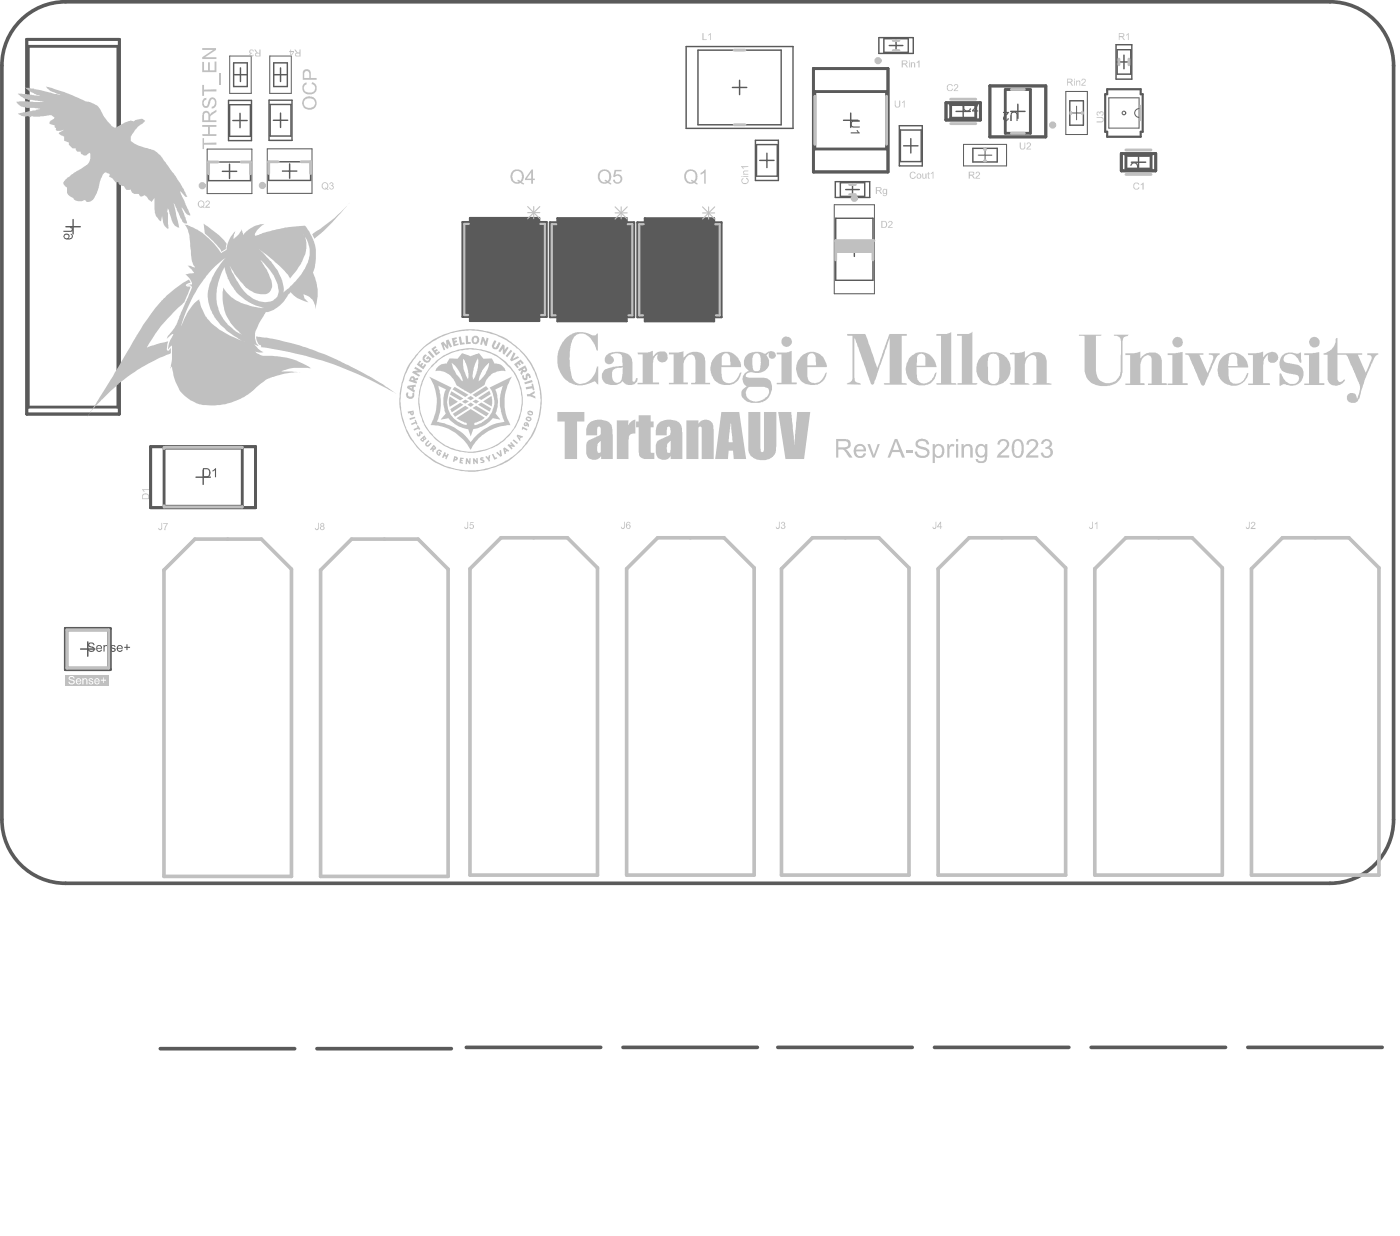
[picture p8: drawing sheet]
<svg xmlns="http://www.w3.org/2000/svg" width="325mm" height="287mm" viewBox="0 0 325 287" stroke-linecap="round" stroke-linejoin="round" font-family="sans-serif">
<path d="M15.3 52.6h3.3M17 50.9v3.4" fill="none" stroke="#5a5a5a" stroke-width=".33"/>
<path d="M6.2 9.1h21.5v87h-21.5zM6.6 10.8h20.8v83.7h-20.8z" fill="none" stroke="#5a5a5a" stroke-width=".67"/>
<g fill="#5a5a5a">
<path d="M14.7 53.5h1.5a.35 .35 0 0 0 .5-.3 .35 .35 0 0 0-.5-.3l.1-.3a.6 .6 0 0 1 .6 .7 .6 .6 0 0 1-.7 .5h-1.5z"/>
<path d="M15.1 54.6a.46 .46 0 0 1 .7 .1 .46 .46 0 0 1-.4 .6l-.4-.2zM15 54.3a.81 .81 0 0 0-.1 1 .81 .81 0 0 0 1 .3h.1a.71 .71 0 0 0 .8-.5 .71 .71 0 0 0-.4-.9v.3a.44 .44 0 0 1 .3 .5 .44 .44 0 0 1-.5 .3h-.3a.69 .69 0 0 0 0-1 .69 .69 0 0 0-.9 0z"/>
</g>
<path d="M195.8 27.9h3.3M197.4 26.2v3.4M221.9 25.8h3.3M223.5 24.2v3.3M234.6 25.8h3.3M236.2 24.2v3.3M262.6 37.6h3.3M264.2 36v3.3M45.5 110.7h3.3M47.2 109.1v3.3M18.7 150.6h3.3M20.4 148.9v3.4" fill="none" stroke="#5a5a5a" stroke-width=".33"/>
<circle cx="260.8" cy="26.2" r=".42" fill="none" stroke="#5a5a5a" stroke-width=".23"/>
<g fill="#5a5a5a">
<path d="M107.3 51.5h1.8v-.9h16v.9h1.8v22h-1.8v1h-16v-1h-1.8z"/>
<path d="M127.6 51.6h1.8v-1h16v1h1.8v22h-1.8v.9h-16v-.9h-1.8z"/>
<path d="M147.9 51.6h1.8v-.9h16v.9h1.8v22h-1.8v.9h-16v-.9h-1.8z"/>
</g>
<path d="M188.8 15.9h17.3v24h-17.3zM229.7 19.9h13v11.9h-13zM189.1 21.2h16.7v13.4h-16.7zM219.5 23.9h8v3.9h-8zM220.6 24.3h5.8v3.1h-5.8zM233.3 20.8h5.8v10.1h-5.8zM260.2 35.6h8v4h-8zM261.3 36.1h5.8v3.1h-5.8zM35 103.7h24.3v14.1h-24.3zM38.1 104h18.1v13.5h-18.1zM15.2 145.8h10.4v9.6h-10.4zM15.5 146.2h9.7v8.8h-9.7z" fill="none" stroke="#5a5a5a" stroke-width=".67"/>
<path d="M4.8 4.7a14.7 14.7 0 0 1 10.4-4.3h293.4a14.8 14.8 0 0 1 14.8 14.8v175a14.8 14.8 0 0 1-14.8 14.8h-293.4a14.8 14.8 0 0 1-14.8-14.8v-175a14.8 14.8 0 0 1 4.4-10.5zM37.2 243.3h31.2M73.6 243.3h31.1M108.2 243h31.2M144.6 243h31.2M180.5 243h31.2M216.9 243h31.2M253.2 243h31.2M289.6 243h31.2" fill="none" stroke="#5a5a5a" stroke-width=".85"/>
<path d="M257 20.7h7.7v1.2h.5v8.7h-.5v1.1h-7.7v-1.1h-.5v-8.7h.5zM107.3 51.5h1.8v-.9h16v.9h1.8v22h-1.8v1h-16v-1h-1.8zM127.6 51.6h1.8v-1h16v1h1.8v22h-1.8v.9h-16v-.9h-1.8zM147.9 51.6h1.8v-.9h16v.9h1.8v22h-1.8v.9h-16v-.9h-1.8z" fill="none" stroke="#5a5a5a" stroke-width=".51"/>
<g fill="none" stroke="#5a5a5a" stroke-width=".23">
<path d="M53.3 13h5v8.7h-5zM62.6 13h5v8.7h-5zM48.1 34.6h10.4v10.3h-10.4zM62 34.5h10.4v10.4h-10.4zM223.6 33.5h10v5h-10zM227 36h3.2M228.6 34.4v3.2M247.4 21.2h4.9v10h-4.9zM248.3 26.2h3.1M249.8 24.6v3.2M257.3 22.7h7.1v7h-7.1zM264.4 25.2a1.02 1.02 0 0 0-1.1 1 1.02 1.02 0 0 0 1.1 1"/>
<path d="M108.2 52.4h17.8v20.3h-17.8zM128.5 52.4h17.8v20.3h-17.8zM148.8 52.4h17.8v20.4h-17.8zM193.6 47.5h9.3v20.7h-9.3zM126 61.5a1.02 1.02 0 0 0-1 1 1.02 1.02 0 0 0 1 1M146.3 61.6a1.02 1.02 0 0 0-1 1 1.02 1.02 0 0 0 1 1M166.6 61.6a1.02 1.02 0 0 0-1 1 1.02 1.02 0 0 0 1 1"/>
</g>
<g fill="none" stroke="#5a5a5a" stroke-width=".33">
<path d="M54.2 17.3h3.2M54.2 14.6h3.2v5.5h-3.2zM55.8 15.8v3.1M63.5 17.3h3.2M63.5 14.6h3.2v5.5h-3.2zM65.1 15.8v3.1M159.2 10.8h24.8v19h-24.8zM162 11.6h19.3v17.4h-19.3zM171.6 18.6v3.4M204 8.7h8v3.7h-8zM205.1 9h5.7v3.1h-5.7zM206.4 10.6h3.1"/>
<path d="M208 9v3.1M259 10.4h3.7v8h-3.7zM259.3 14.4h3.1M259.3 11.5h3.1v5.7h-3.1zM260.8 12.8v3.2M48.4 37.6h9.7v4.3h-9.7zM51.6 39.8h3.3M53 23.3h5.4v9.3h-5.4zM53.3 38.1v3.3M53.3 24.3h4.8v7.3h-4.8zM54 28h3.4M55.7 26.3v3.3"/>
<path d="M62.4 37.5h9.7v4.4h-9.7zM62.4 23.2h5.4v9.4h-5.4zM62.7 24.2h4.8v7.4h-4.8zM63.4 27.9h3.4M65.1 26.2v3.4M65.6 39.7h3.3M67.2 38v3.4M170 20.3h3.3M175.3 32.6h5.3v9.3h-5.3zM175.6 33.6h4.8v7.3h-4.8zM176.3 37.2h3.3M178 35.6v3.3"/>
<path d="M208.7 29.2h5.3v9.3h-5.3zM209 30.2h4.8v7.3h-4.8zM209.7 33.8h3.3M211.4 32.2v3.3M225.8 34.4h5.6v3.2h-5.6zM248.3 23.4h3.1v5.6h-3.1zM193.9 42.2h7.9v3.6h-7.9zM193.9 50.6h8.7v14.4h-8.7zM195 42.4h5.7v3.2h-5.7zM196.3 44h3.1M196.6 57.8h3.3M197.9 42.4v3.2"/>
<path d="M198.3 56.2v3.3"/>
</g>
<path d="M122.5 54.7l2.8 2.8M122.5 56.1h2.8M123.9 54.7v2.8M125.3 54.7l-2.8 2.8M142.8 54.8l2.8 2.8M142.8 56.2h2.8M144.2 54.8v2.8M145.6 54.8l-2.8 2.8M163 56.2h2.9M163 54.8l2.9 2.8M164.5 54.8v2.8M165.9 54.8l-2.9 2.8" fill="none" stroke="#5a5a5a" stroke-width=".25"/>
<g fill="#5a5a5a">
<path d="M20.6 149.2a.92 .92 0 0 1 1.4 .5l-.4 .1a.47 .47 0 0 0-.4-.5 .47 .47 0 0 0-.5 .5l.3 .1a.88 .88 0 0 1 1 .9 .89 .89 0 0 1-1 .5 .89 .89 0 0 1-.7-.8h.3a.56 .56 0 0 0 .5 .5 .56 .56 0 0 0 .6-.4l-.3-.3a1.02 1.02 0 0 1-1-.7z"/>
<path d="M24 149.7h.3v.2a.55 .55 0 0 1 .6-.2 .55 .55 0 0 1 .4 .6v.9h-.3v-.9a.34 .34 0 0 0-.3-.5 .34 .34 0 0 0-.3 .4l-.1 1h-.3z"/>
<path d="M25.8 149.8a.63 .63 0 0 1 1 .3l-.5-.3-.3 .1a.21 .21 0 0 0-.1 .3 .21 .21 0 0 0 .3 .1 .55 .55 0 0 1 .5 .2 .55 .55 0 0 1 0 .6 .62 .62 0 0 1-.6 .2 .62 .62 0 0 1-.5-.5h.3a.3 .3 0 0 0 .1 .3 .3 .3 0 0 0 .4-.1 .23 .23 0 0 0 .1-.3 .23 .23 0 0 0-.3-.1 .52 .52 0 0 1-.5-.3 .52 .52 0 0 1 .1-.5z"/>
<path d="M29.3 149.5h.3v.6h.6v.2h-.6v.6h-.3v-.6h-.5v-.2h.5z"/>
<path d="M262.6 37.8l.6-.1a1.06 1.06 0 0 1 .9 1.6v.1a.9 .9 0 0 1-1 .5 .9 .9 0 0 1-.7-.7h.2a.7 .7 0 0 0 1 .3 .7 .7 0 0 0 .3-.9 .64 .64 0 0 0-.6-.7 .64 .64 0 0 0-.7 .6l-.3-.1z"/>
<path d="M261.1 37.7h.2v1.7l.6-.3v.2l-.6 .5h-.2z"/>
<path d="M234.8 26h.1a.85 .85 0 0 1 .9 0 .85 .85 0 0 1 .4 .8v1.3h-.3v-1.3a.56 .56 0 0 0-.6-.7 .56 .56 0 0 0-.5 .7v1.3h-.3v-1.4z"/>
<path d="M232.8 26h1.4l-.5 .6a.91 .91 0 0 0-.6 1.1l.3 .1a.26 .26 0 0 0 .3 .1 .26 .26 0 0 0 .1-.3l.1-.2 .2 .1a.66 .66 0 0 1-1 .5 .66 .66 0 0 1 .1-1.2l.6-.6h-1z"/>
<path d="M197.8 28l1.7-.1v.3h-1.1a.56 .56 0 0 0-.7 .6 .56 .56 0 0 0 .7 .5h1.1v.3h-1.1a.87 .87 0 0 1-1-.5 .87 .87 0 0 1 .4-1.1z"/>
<path d="M197.4 30.7h1.7l-.3-.4 .2-.1 .5 .8h-2.1z"/>
<path d="M49.3 109.1l.8-.5v2.1h-.2v-1.6l-.4 .3h-.2z"/>
<path d="M224 23.8h.1a.97 .97 0 0 1 1.2 .5l-.2 .1a.72 .72 0 0 0-1-.4 .72 .72 0 0 0-.3 1 .64 .64 0 0 0 .6 .6 .64 .64 0 0 0 .7-.5l.3 .1a1.01 1.01 0 0 1-1.4 .5 1.01 1.01 0 0 1-.4-1.4z"/>
<path d="M225.8 23.8h.1a.68 .68 0 0 1 1.1 .3 .68 .68 0 0 1-.5 .9l-.6 .6h1.1v.3h-1.4l.3-.7a1.01 1.01 0 0 0 .7-1.2l-.4-.1-.3 .2v.3h-.2z"/>
<path d="M22.7 149.9l-.1 .4h.8l-.1-.4zM22.6 149.8a.75 .75 0 0 1 .8 0 .75 .75 0 0 1 .3 .7h-1.1a.44 .44 0 0 0 .3 .5 .44 .44 0 0 0 .5-.2h.3a.75 .75 0 0 1-1.1 .4 .75 .75 0 0 1-.2-1.2z"/>
<path d="M27.6 149.9l-.2 .4h.8l-.1-.4zM27.4 149.8a.73 .73 0 0 1 .8 0 .73 .73 0 0 1 .3 .7h-1.2a.49 .49 0 0 0 .3 .5 .49 .49 0 0 0 .6-.1l.3-.1a.75 .75 0 0 1-1.1 .4 .75 .75 0 0 1-.2-1.2z"/>
<path d="M47.3 108.9v1.6h.6a.84 .84 0 0 0 .7-.6 .84 .84 0 0 0-.3-.9zM47.1 108.6h.8a1.05 1.05 0 0 1 .9 1.6l-.5 .5h-1.2z"/>
</g>
<g fill="none" stroke="#c0c0c0" stroke-width=".67">
<path d="M259.7 13.7v1.3M262 13.7v1.3M50.6 37.6h-2.2v2.7M55.9 37.6h2.2v2.7M64.6 37.5h-2.2v2.8M69.9 37.5h2.2v2.8M234.7 20.8h3M234.7 30.9h3M248.5 26.1v.3M251.2 26.1v.3M261.3 34.8h5.8M197.2 45.2h1.3"/>
<path d="M197.2 42.8h1.3M202.6 55.8h-8.7v4.5M261.3 40.5h5.8M15.5 146.2h9.7v8.8h-9.7z"/>
</g>
<path d="M45.2 125.1h15.5l6.9 7v71.3h-29.6v-71.1zM81.6 125.1h15.4l7 7v71.3h-29.6v-71.1zM116.3 124.8h15.4l7 7v71.3h-29.6v-71.1zM152.6 124.8h15.4l7 7v71.3h-29.6v-71.1zM188.5 124.8h15.5l7 7v71.3h-29.6v-71.1zM224.9 124.8h15.4l7 7v71.3h-29.6v-71.1zM261.3 124.8h15.4l7 7v71.3h-29.6v-71.1zM297.6 124.8h15.5l6.9 7v71.3h-29.6v-71.1z" fill="none" stroke="#c0c0c0" stroke-width=".85"/>
<path d="M264.8 24.6v3.3M108.8 52h-1v21.1h.8M125.4 52h1v21.1h-.8M129.1 52h-1v21.2h.8M145.7 52h1v21.2h-.8M149.4 52h-1.1v21.2h.9M166 52h1v21.2h-.8" fill="none" stroke="#c0c0c0" stroke-width=".51"/>
<circle cx="202.6" cy="55.8" r=".33" fill="#c0c0c0"/>
<g fill="none" stroke="#c0c0c0" stroke-width=".67">
<path d="M170.4 11.6h2.5M207.3 9.4h1.3M207.3 11.7h1.3M170.4 29h2.5M189.1 22.3v11.2M205.8 22.3v11.2M220.6 23h5.8M220.6 28.7h5.9M228.4 34.7h.4M228.4 37.3h.4M202.6 55.8v4.5M38.1 117.4v.2h18.1"/>
<path d="M56.2 103.9l-18.1-.1v.3"/>
</g>
<path d="M193.9 55.9h8.7v2.6h-8.7z" fill-rule="evenodd" fill="#c0c0c0"/>
<path d="M122.5 47.9l2.8 2.9M122.5 49.3h2.8M123.9 47.9v2.9M125.3 47.9l-2.8 2.9M142.8 48l2.8 2.8M142.8 49.4h2.8M144.2 48v2.8M145.6 48l-2.8 2.8M163 49.4h2.9M163 48l2.9 2.8M164.5 48v2.8M165.9 48l-2.9 2.8" fill="none" stroke="#c0c0c0" stroke-width=".25"/>
<g fill="#c0c0c0">
<path d="M201.3 103h.6l.9 2.6 .9-2.6h.5l-1.2 3.2h-.5z"/>
<path d="M210.2 104.4h1.6v.5h-1.6z"/>
<path d="M212.8 102.2a1.8 1.8 0 0 1 2.7 .4l.1 .5h-.5a1.12 1.12 0 0 0-1-.8 1.12 1.12 0 0 0-1.1 .7l.2 .4 1.1 .3a1.32 1.32 0 0 1 1.3 1.8 1.94 1.94 0 0 1-3 .1l-.3-.8 .5-.1a1.25 1.25 0 0 0 1.1 1.1 1.25 1.25 0 0 0 1.3-.7 .88 .88 0 0 0-1-.8l-.5-.2a1.16 1.16 0 0 1-1.1-.6 1.16 1.16 0 0 1 .1-1.2z"/>
<path d="M219.8 103h.5v.6l.4-.6h.6l.2 .2-.1 .4a.71 .71 0 0 0-.8 .1 .71 .71 0 0 0-.3 .8v1.7h-.5z"/>
<path d="M223.1 103h.5v.6a1.17 1.17 0 0 1 2.1 .1l.1 2.5h-.6v-1.9a.75 .75 0 0 0-.9-.8 .75 .75 0 0 0-.6 1v1.7h-.6z"/>
<path d="M231.9 102.1l.4-.2a1.37 1.37 0 0 1 1.8 .7 1.37 1.37 0 0 1-.6 1.8l-1.4 1.3h2.1v.5h-2.9l.5-1 .9-.8a1.45 1.45 0 0 0 .8-1.9 .92 .92 0 0 0-.9-.1 .92 .92 0 0 0-.6 .8l-.5-.1 .1-.6z"/>
<path d="M238.8 102l.6-.1a1.29 1.29 0 0 1 1.5 .8 1.29 1.29 0 0 1-.5 1.5l-1.5 1.5h2.1v.5h-2.9l.2-.6 1-1.1a1.53 1.53 0 0 0 .9-2 .83 .83 0 0 0-1-.2 .83 .83 0 0 0-.4 .9l-.6-.1 .2-.6z"/>
<path d="M242.2 102a1.25 1.25 0 0 1 1.4 0 1.25 1.25 0 0 1 .5 1.3l-.5 .6a1.27 1.27 0 0 1 .7 1.6 1.27 1.27 0 0 1-1.6 .8h-.2a1.18 1.18 0 0 1-.9-1.2l.5-.1a.87 .87 0 0 0 1 .8 .87 .87 0 0 0 .7-1.1 .87 .87 0 0 0-1.2-.6l.1-.4a.74 .74 0 0 0 .9-.6 .74 .74 0 0 0-.9-.8l-.5 .3-.1 .4h-.5l.1-.5z"/>
<path d="M129.4 95.6h6.2v2.2h-1.7v8.7h-2.8v-8.7h-1.7z"/>
<path d="M143.1 97.5h2.8l-.1 1.2 .4-.6 .7-.6 .6-.1v3.2a1.26 1.26 0 0 0-1.6 1.4v4.5h-2.8z"/>
<path d="M148.2 96.4h2.8v1.4h.7v1.4h-.7v5.1a.47 .47 0 0 0 0 .5 .47 .47 0 0 0 .4 .3h.5v1.4h-1.5a1.7 1.7 0 0 1-2.2-1.6v-5.7h-.6v-1.4h.6z"/>
<path d="M159.3 97.5h2.8v.9a1.84 1.84 0 0 1 2.2-.9 1.84 1.84 0 0 1 1.3 2v7h-2.8v-6.2a1.34 1.34 0 0 0-.2-1.3h-.1a.7 .7 0 0 0-.4 1v6.5h-2.8z"/>
<path d="M173.7 95.6h2.8v8.6a.41 .41 0 0 0 .1 .7 .41 .41 0 0 0 .6-.2l.1-9.1h2.9v7.6a3.3 3.3 0 0 1-1 2.9 4 4 0 0 1-5.1-.5 6 6 0 0 1-.4-3.6z"/>
<path d="M180.6 95.6h3l.7 7.6 .7-7.6h3l-1.4 10.9h-4.3z"/>
<path d="M4.1 21.7l5.3 .5-1.2-.4a5.3 5.3 0 0 1-2.4-1.5l2.1 .2v.2l1.7 .3 4.4 1.1-1.3-.6a3.6 3.6 0 0 1-2-1.4l1 .2 3.4 1.1 4.7 2.1 1.2 .3a4.3 4.3 0 0 1 2.9 2.9l1.4 1.7a2 2 0 0 0 1.7 1.2l1.6-.9a2.81 2.81 0 0 1 2.4-.5l.5-.4 1.6-.2 .6 .5-.7 .7a6.6 6.6 0 0 0-2.3 2.3l-.3 .5v1.1a16.5 16.5 0 0 0 5.2 2.1l.8 .5 1.2 1.2 3.2 4.4 1.8 2.9 .9 1.9h-.5l-1.1-1.4v.4l2.3 5.3a1.77 1.77 0 0 1-1.6-1.4l-.4-.6v.5l1.3 3.4h-.6l-.6-.6-2-4.2 1.3 5.8-.2-.1a3 3 0 0 1-1.8-2.6l-.6-1.9-.2 .6 .2 .5v2.6l.1 .8-.1 .4-.4-.4a3.8 3.8 0 0 1-1-2.8l-.3 1.3a3.6 3.6 0 0 1-1.5-3.2v-2.2l-.6 1-.8-.6-.2-.5-.6-.5-1 .3-.4-.6h-.8a1.01 1.01 0 0 1-1-1 .93 .93 0 0 1-1.5-.5 .63 .63 0 0 0-.7-.4l-.5-.2-.2-.6h-.7l-.4-.5a1.29 1.29 0 0 0-1.1-.9l.2-.4-.7-.4a.63 .63 0 0 0-1 .4l-.6 1.7a7.3 7.3 0 0 1-2.1 4.5l-1 .2-.4-.5a2.15 2.15 0 0 1-2.9-.6l-1-.6-.2-.5v-1.1l-.4-.3a.96 .96 0 0 1-.5-.9 .96 .96 0 0 1 .7-.9 15.2 15.2 0 0 1 3.8-2.6 2.93 2.93 0 0 0 1.7-1.8l.1-1.4-.2-.3-.3 .2a.98 .98 0 0 1-1.6 .2l-.2-.6h-.8l-.3-.4v-.4h-.8l-.8-.8v-.5l-1.1-.5v-1l-.7-.1-.5-.5a.55 .55 0 0 1 .6-.6l.4-.3-.7 .3h-.8l-.3-.3 .1-.3-.3-.3v-.4l-1.2-.3v-.6l1.2-.9-.8-.6-2.6 .4-2-.1-.4 .2-.3-.2-.8 .1-.8-.2-.9-.5 4.1-.8 1.2-.4-3.3-.2-1-.2-1-.6-.3-.6h6.3l-2.6-.4h-1a4.5 4.5 0 0 1-2.4-1.5z"/>
<path d="M194.6 102.4v1.4h1.3a.73 .73 0 0 0 .9-.6 .73 .73 0 0 0-.7-.8zM194 101.9h2a1.2 1.2 0 0 1 1.4 1 1.2 1.2 0 0 1-1.2 1.3l.5 .3 1.2 1.7h-.8l-.6-.9a1.39 1.39 0 0 0-1.2-1h-.7v1.9h-.6z"/>
<path d="M199.1 103.6l-.3 .3-.1 .4h1.8a.93 .93 0 0 0-1.4-.7zM198.6 103.3l.2-.1a1.46 1.46 0 0 1 1.6 .1 1.46 1.46 0 0 1 .6 1.4h-2.3a.91 .91 0 0 0 .7 1.1 .91 .91 0 0 0 1.1-.6l.5 .1a1.52 1.52 0 0 1-2 .9 1.52 1.52 0 0 1-.8-2.1z"/>
<path d="M207.9 102.4l-.7 2h1.5zM207.7 101.9h.6l1.7 4.3h-.7l-.5-1.3h-1.7l-.5 1.3h-.6z"/>
<path d="M216.5 103h.5v.5v-.1a1.05 1.05 0 0 1 1.7 0 1.74 1.74 0 0 1-.7 2.9h-.5l-.5-.4v1.5h-.5zM217.5 103.5l-.1 .1a1.66 1.66 0 0 0-.1 2.1 .87 .87 0 0 0 1 0 .87 .87 0 0 0 .4-1 1.08 1.08 0 0 0-.9-1.3z"/>
<path d="M221.9 101.9h.5v.6h-.5zM221.9 103h.5v3.2h-.5z"/>
<path d="M227.2 103.6l-.1 .2a1.22 1.22 0 0 0 .6 2 1.18 1.18 0 0 0 .9-1.2 1.18 1.18 0 0 0-.8-1.1zM227 103.1a1.44 1.44 0 0 1 1.6 .4v-.5h.5v2.9a1.44 1.44 0 0 1-.9 1.5 1.44 1.44 0 0 1-1.7-.5l-.1-.4h.5a.84 .84 0 0 0 1.5 .3l.1-.3v-.7a1.37 1.37 0 0 1-1.6 .1 1.37 1.37 0 0 1-.6-1.5l.3-.8z"/>
<path d="M235.8 102.4v.1a2.26 2.26 0 0 0-.4 1.9 1.34 1.34 0 0 0 .6 1.4 1.05 1.05 0 0 0 1.1-1.2v-.1a1.88 1.88 0 0 0-.8-2.2zM235.5 102h.1a1.42 1.42 0 0 1 1.5 .2 1.42 1.42 0 0 1 .5 1.4v.6a2.37 2.37 0 0 1-.6 1.8l-.4 .3a1.4 1.4 0 0 1-1.7-1.4v-1.9z"/>
<path d="M139.1 102.5a2.34 2.34 0 0 0-.3 2.6h.2a.37 .37 0 0 0 .4-.1 .37 .37 0 0 0 0-.4v-2.3zM137 98l.4-.3a4 4 0 0 1 4.5 .9l.3 2.3v5.6h-2.7v-.7a1.86 1.86 0 0 1-2.2 .8 1.86 1.86 0 0 1-1.3-2v-.8a1.86 1.86 0 0 1 1.7-2.1l.6-.3a1.27 1.27 0 0 0 1.1-1.8 .41 .41 0 0 0-.1-.5 .41 .41 0 0 0-.5 0l-.2 .4v1.5h-2.6v-1.4l.3-.9z"/>
<path d="M155.6 102.3l-.1 .1a2.18 2.18 0 0 0-.5 2.7h.1a.39 .39 0 0 0 .4-.1 .39 .39 0 0 0 .1-.4zM153.1 98l.5-.3a4.1 4.1 0 0 1 4.2 .5l.4 .8 .2 1.3v6.2h-2.7v-.7a1.87 1.87 0 0 1-3.2 .1l-.3-.9v-1.2a1.78 1.78 0 0 1 1.4-2l1.5-.6a1.19 1.19 0 0 0 .5-1.6 .43 .43 0 0 0-.5-.6 .43 .43 0 0 0-.3 .7l-.1 1.3h-2.5l.1-1.4a1.8 1.8 0 0 1 .8-1.6z"/>
<path d="M169.6 98.1l-.5 4.5h.9zM167.4 95.6h4.2l1.6 10.9h-2.9l-.2-1.9h-1l-.2 1.9h-2.9z"/>
<path d="M217.4 77.5h.7a4.6 4.6 0 0 0 2.7-.4v11.7l.2 .1a.7 .7 0 0 1 .9 .4l-4.6-.1v-.3h1.1v-11h-1.1zM181.4 79.3a1.21 1.21 0 0 1 2.4 0 1.21 1.21 0 0 1-2.4 0zM303.8 79.4a1.25 1.25 0 0 1 2.5 0 1.25 1.25 0 0 1-2.5 0zM272.4 78.5a1.26 1.26 0 0 1 2 .4 1.26 1.26 0 0 1-1 1.8 1.26 1.26 0 0 1-1.3-1.6zM131.6 78.2a4.9 4.9 0 0 1 5.7-.5l.6 .1a.46 .46 0 0 0 .6-.4l.2-.1v4.1l-.4-.4a4.8 4.8 0 0 0-3.1-3.6 2.46 2.46 0 0 0-2.6 2.3l-.4 3.5 .1 2a5.3 5.3 0 0 0 1.2 3.5 2.97 2.97 0 0 0 3.8-.9l.9-1.5 .3-.9a.28 .28 0 0 1 0-.3 .28 .28 0 0 1 .3-.1v4.3l-.4-.4a.62 .62 0 0 0-.5-.4 .62 .62 0 0 0-.6 .2 5.3 5.3 0 0 1-7.8-3.5l-.1-1.4a7 7 0 0 1 2.2-5.6zM155.2 81.8h2.3l1.1-.3v1.5l.2-.2a3.4 3.4 0 0 1 2.4-1.2 1.97 1.97 0 0 1 2.4 2l.1 5.2h1.1v.4h-4.4v-.4h.9l.1-.2v-5a1.15 1.15 0 0 0-.8-1.3 1.15 1.15 0 0 0-1.4 .7l-.4 .7-.2 .6v4.4h1v.5h-4.4v-.4h1.1v-6.6h-1.1zM148 81.8h.2a6.5 6.5 0 0 0 3.3-.4v1.3a2.22 2.22 0 0 1 3.2-.8l.1 .2a1.25 1.25 0 0 1-.6 1.9 1.25 1.25 0 0 1-1.7-1l.1-.9a3.5 3.5 0 0 0-1.1 3.6v3h1.5v.5h-5v-.4h1.1v-6.6h-1.1zM234.4 81.9h2.1l1.3-.4v1.7a3 3 0 0 1 4.8-.5l.3 1.1v5.1l1.1 .1v.3h-4.4l.1-.3 .8-.1v-.2v-5.3a1 1 0 0 0-.6-1 1 1 0 0 0-1.1 .3l-.5 .5-.5 1.3v4.3l1 .2 .1 .3h-4.3l-.3-.2 .1-.2h1.1v-6.7h-1.1zM302.7 82h1.9l1.6-.3v7.2h1.1v.4h-4.6v-.3h1.1v-6.6h-1.1zM289.6 82h1.9l1.6-.4v1.4a2.27 2.27 0 0 1 3.1-1 1.26 1.26 0 0 1 0 1.8 1.26 1.26 0 0 1-1.9-.1v-1.4a3.1 3.1 0 0 0-1.2 3v3.6h1.6v.4h-5v-.3h1.1v-6.6h-1.1zM271 82h1.8l1.7-.4v7.3h1.1v.4h-4.6v-.3h1.1v-6.6h-1.1zM261.2 82h.5a5.3 5.3 0 0 0 2.9-.4v1.6a3.2 3.2 0 0 1 4-1.1 2.28 2.28 0 0 1 1 2v4.8h1.1l.1 .4h-4.4v-.3h.9v-5.2a1.03 1.03 0 0 0-.6-1.3 1.03 1.03 0 0 0-1.3 .4l-.4 .5-.4 1v4.5h1l.1 .4h-4.5v-.3h1.1v-6.6h-1.1zM297.7 82.4a3.7 3.7 0 0 1 3.4-.3l.8-.3v1.5a.54 .54 0 0 1-.1 .9l-.1-.1a3.2 3.2 0 0 0-1.6-1.9 1.42 1.42 0 0 0-1.6 .1 1.42 1.42 0 0 0-.5 1.5 2.37 2.37 0 0 0 1.7 .5l.1 .1a2.39 2.39 0 0 1 2.7 2.2 2.81 2.81 0 0 1-4.2 2.6l-.3-.1-.7 .4h-.4l.1-2.9a.44 .44 0 0 1 .5 .5 2.49 2.49 0 0 0 3.1 1.9 1.1 1.1 0 0 0 .8-.8 1.1 1.1 0 0 0-.4-1.1l-1.6-.4a2.35 2.35 0 0 1-2.4-1.8 2.94 2.94 0 0 1 .7-2.5zM173.4 82.3a4 4 0 0 1 4.2-.2 1.46 1.46 0 0 1 2.3-.1 .83 .83 0 0 1-.6 1.2 .83 .83 0 0 1-.9-1.1l.1-.3-.3 .3a.37 .37 0 0 0-.3 .2 .37 .37 0 0 0 .2 .4 2.43 2.43 0 0 1-2 3.8h-.7a2.16 2.16 0 0 0-2.2 .3v.2a.4 .4 0 0 0 0 .5 .4 .4 0 0 0 .5 .1h3.3a2.1 2.1 0 0 1 2.2 2.6 3.6 3.6 0 0 1-4.4 3.3 2.46 2.46 0 0 1-2.7-2.6l.1-.4 1.1-.8a1.93 1.93 0 0 1-.9-2 1.93 1.93 0 0 1 1.4-1.6l-.5-.5a2.25 2.25 0 0 1 .1-3.3zM187.8 82.1l-.1 .1a2.12 2.12 0 0 0-.3 1.9v.7h2l-.1-1.5a1.03 1.03 0 0 0-.3-1.1 1.03 1.03 0 0 0-1.2-.1zM167.8 82.2a2.74 2.74 0 0 0-.3 2.2v.4h2l-.1-1.3a1.05 1.05 0 0 0-.2-1.2 1.05 1.05 0 0 0-1.2-.2zM213.2 82.2l-.4 .6-.1 2.1h2.1v-.3a3.2 3.2 0 0 0-.3-2.2l-.6-.3zM285.5 82.3l-.3 .7-.2 1.9h2.2l-.1-1.2a1.22 1.22 0 0 0-1.2-1.6zM175 82.1l-.2 .6a5.2 5.2 0 0 0 .1 3.1l.1 .2 .4 .1a.71 .71 0 0 0 1-.4l.2-1.7-.1-.6a1.16 1.16 0 0 0-1.1-1.4zM275 82h4.3v.3h-1l1.9 4.2 .8-1.8a3.2 3.2 0 0 0 .5-2.2l-1-.2v-.3h2.6v.3a1.79 1.79 0 0 0-1.2 1.5l-2 4.7a1.06 1.06 0 0 1-.8 1l-.4-.4-2.8-6.6-.8-.2zM142.5 85.7a2.24 2.24 0 0 0-.4 2.1 1.11 1.11 0 0 0 1.3 1 1.11 1.11 0 0 0 .9-1.3l.3-2.2-1.4 .1zM250.4 77.7h5.3l-.3 .2h-1.1v8.2l.2 .6a2.62 2.62 0 0 0 3.6 2 3.3 3.3 0 0 0 2-3.8v-2.4a8.2 8.2 0 0 0-.2-4.2l-.7-.4h-.6l-.1-.2h3.4l-.2 .3-.7 .2a1.2 1.2 0 0 0-.5 1.2v6.6a3.5 3.5 0 0 1-3 3.5 4.9 4.9 0 0 1-5.4-1.9l-.4-1.4v-8.2l-1.3-.1zM229.8 82.2l-.4 .7-.2 .9 .1 3.9a1.27 1.27 0 0 0 1.2 1.4 1.27 1.27 0 0 0 1.3-1.3l.1-4a1.47 1.47 0 0 0-.5-1.4 1.47 1.47 0 0 0-1.6-.2zM180.3 81.8h2.2l1.2-.4v7.3h1.1v.5h-4.5v-.4h1.1v-6.6h-1.1zM196.6 77.5h3.8a1.04 1.04 0 0 1 .8 1l1.8 5.3 .7 1.6 2.6-7.7 .2-.2h3.9v.4h-1.1v10.9l1.1 .2v.3l-5.3-.1 .1-.3h1.3v-10.4l-3.5 9.8a.75 .75 0 0 1-.7 1l-.2-.3-3.7-10.7-.1 9.3a1.18 1.18 0 0 0 1.3 1.3l.2 .2-.1 .2-3.1-.1 .1-.3a1.46 1.46 0 0 0 1.2-1.9v-9.1h-1.2zM222.1 77.5h2.7l.9-.5v11.9h1.1l.1 .2-.3 .2h-4.4l.1-.4h.9v-11h-1.1zM186.4 82.3a3.4 3.4 0 0 1 5.3 2l.2 .6-.1 .3h-4.4v1.2a1.93 1.93 0 0 0 1.6 2.5 2.94 2.94 0 0 0 2.6-2.4l.2-.1a3.3 3.3 0 0 1-4.5 2.8 4 4 0 0 1-.9-6.9zM166.4 82.3a3.5 3.5 0 0 1 3.7-.3 3.5 3.5 0 0 1 1.9 3.2h-4.6l.1 1.6a1.8 1.8 0 0 0 .9 1.9 1.8 1.8 0 0 0 2.1-.2l1-1.4a.56 .56 0 0 1 .6-.6 3.6 3.6 0 0 1-2.9 2.8 3.6 3.6 0 0 1-3.7-1.7 4.2 4.2 0 0 1 .9-5.3zM140.9 82.3l.1-.1a4.3 4.3 0 0 1 3.2-.5 2.61 2.61 0 0 1 2.6 3.3v1a4.8 4.8 0 0 0 .2 2.6h.3l.3-.9h.4a1.63 1.63 0 0 1-2 1.6l-.8-.1-.7-.8-.1 .1a2.43 2.43 0 0 1-1.8 .8h-.5a2.1 2.1 0 0 1-2.3-2.7 2.97 2.97 0 0 1 2.7-1.5l1.9-.2v-1.7a1.15 1.15 0 0 0-1.5-1.2l-1.3 .4a1.41 1.41 0 0 1 .8 1.5 1.11 1.11 0 0 1-1.6 .4 1.11 1.11 0 0 1-.2-1.6zM227.8 82.7a4.1 4.1 0 0 1 4.4-.7 4.1 4.1 0 0 1 2.3 3.8 3.9 3.9 0 0 1-5.9 3.2 4 4 0 0 1-.8-6.3zM211.3 82.7l.7-.4a3.3 3.3 0 0 1 4.9 1.3l.5 1.6h-4.7v1.4a2.58 2.58 0 0 0 1.1 2.3 2.84 2.84 0 0 0 3.2-2.4h.4l-.1 .3a3.5 3.5 0 0 1-5.3 2.1 4 4 0 0 1-.7-6.1zM283.8 82.7a3.6 3.6 0 0 1 3.7-.6 3.6 3.6 0 0 1 2.2 3.2h-4.7l.1 1.2a2.85 2.85 0 0 0 .7 2.2 2.37 2.37 0 0 0 3.4-1.6l.2-.5 .2-.1 .1 .2a3.6 3.6 0 0 1-1.9 2.5 3.7 3.7 0 0 1-4.1-.7 3.7 3.7 0 0 1-.9-4.2l.3-.6zM310.1 78.5l.3-.1v3.6h5.7v.3h-1l1.9 4.2 1.2-2.9a.75 .75 0 0 0 0-.9 .75 .75 0 0 0-.9-.3v-.4h2.6v.3a2.15 2.15 0 0 0-1.4 1.7l-1.7 3.9-1.2 4a1.76 1.76 0 0 1-1.5 1.6 1.22 1.22 0 0 1-1.3-.4 1.22 1.22 0 0 1-.1-1.3 1.23 1.23 0 0 1 1.4-.5 1.23 1.23 0 0 1 .9 1.3l.4-1.2a3.4 3.4 0 0 0-.4-3.3l-2.2-5.2-.4-.6h-2v5.1a.79 .79 0 0 0 .2 1 .79 .79 0 0 0 1.1-.1 .22 .22 0 0 1 .2-.2 .22 .22 0 0 1 .2 .2 2.19 2.19 0 0 1-3.8 .2l-.2-.3v-5.9h-.9v-.3h.1a3.6 3.6 0 0 0 2.8-3.5zM173.6 89.9a1.96 1.96 0 0 0-.2 2.2 1.96 1.96 0 0 0 1.9 1h.2a3.1 3.1 0 0 0 3-2.2v-.2a1.54 1.54 0 0 0-1.9-.9h-2.7z"/>
<path d="M42.9 52.1l1.2 .3a16.9 16.9 0 0 1 7.3 6.3l1.2-.8a6.3 6.3 0 0 1 2-4.3 2.55 2.55 0 0 0-.3 1.9l1.2-1.2 .5-.8v-.3l.5 1.3a6.7 6.7 0 0 1 4.8-2.6 5.4 5.4 0 0 0-2.2 2.7 1.18 1.18 0 0 0 1.3-.3l2.3-.7a32.4 32.4 0 0 1 8.2-1.2 11.4 11.4 0 0 1 1.8 11l.1 .3a10.6 10.6 0 0 1 .3 8 3.3 3.3 0 0 0-2.7-3.4v.1a2.25 2.25 0 0 0 1.2 1.8l-.4-.2a6.7 6.7 0 0 1-3.8-2.2l-.4 .5a7.9 7.9 0 0 1-5.4 4.2l-1.6 2.7-.7 1.8a3.5 3.5 0 0 0 .7 3.3h.2l-1.2-.4h.1a4.4 4.4 0 0 0 2.1 1.8l-1.1 .1-1.1-.4a4.3 4.3 0 0 0 3.9 1.2 15.9 15.9 0 0 1 9.4 2.9l-.9-.1a11.9 11.9 0 0 0-5.9 .6l-.2 .2h2.5l1.9 .3a18.5 18.5 0 0 0-7.1 1.2 19.7 19.7 0 0 0-4.6 3.5 15 15 0 0 1-11.5 2.6 8 8 0 0 1-6.1-6.2l-.5-2.6-.4 .5 .4-2.1v-3.2l-.3 .2-.6 .7a7.9 7.9 0 0 1 1.2-3.6l-.5 .2-1 .9 .6-1a11 11 0 0 0 2.6-4.6l2.7-6.3a.95 .95 0 0 0-1.1-.5l1.1-.1a2.93 2.93 0 0 0-1.6-2.5l2.1-.2-1.6-1.8 1.7 .5v-.2a5.8 5.8 0 0 1-.9-3.7l-.2-2.5a6.2 6.2 0 0 0-1.2-3.6zM70.4 54.4l.2 .2zM70.6 54.6l.1 .1zM72.5 54.3a40.7 40.7 0 0 0 8.6-7.3l-1.5 1.9a50.2 50.2 0 0 1-6.6 6.5zM47.3 51.9l3 2.2 1.9 1.9a.85 .85 0 0 1 .2 1.3v.5l-1.1 .6a8.5 8.5 0 0 0-2.2-2.7l-1.6-1.6zM59.9 57.7l1.1 .9a20.2 20.2 0 0 1 4.5 6.5l.4 1.8-.1 .9 2.3-2a13.5 13.5 0 0 0 3.6-6l.1-.2a6.2 6.2 0 0 0-1.1-4.9 7.6 7.6 0 0 1-1.4 7.2l-2 2.7a15.5 15.5 0 0 0-4.4-4.6zM53.3 61.6l.1 .1a15.3 15.3 0 0 0 4.9 7.3 5.3 5.3 0 0 0 5.1 .7 2.67 2.67 0 0 0 1.1-3.1 12.2 12.2 0 0 0-4.1-6.4l.1 .1a13.6 13.6 0 0 1 2.7 5.8 1.93 1.93 0 0 1-1.7 2.2 6 6 0 0 1-4.9-2l-2.1-2.7zM52.1 61.9a12.6 12.6 0 0 0-1.4 10l.5 1a10.7 10.7 0 0 0 5.1 4.8 10.8 10.8 0 0 1-4.5-11 9.3 9.3 0 0 0 6 4.2l2.2 .5 1.3 .1a11.4 11.4 0 0 1-8.4-6.8zM50 61.8a31.4 31.4 0 0 0-8 13.8l.1-.1a13 13 0 0 1 3.6-5.7l.5-.3a10.2 10.2 0 0 0 5.5 7.4l1.7 1 3.3 1.4a14.7 14.7 0 0 1-8-8 9.2 9.2 0 0 1 .8-7.4l1.7-2.7 1.2-1.5zM59.4 78.1l1.9 .2a61.2 61.2 0 0 1 17.3 5.4l1.6 .8a71.2 71.2 0 0 1 10.1 5.7l1.7 1.2-.1-.1a82.2 82.2 0 0 0-31.4-10.8 .42 .42 0 0 0-.4-.6l-.5-.8zM38.6 68.6a26.8 26.8 0 0 1 5.3-3.7l.3 .7a1.05 1.05 0 0 0-1.1 .6l.4 .3 .7 .1-1.1 2.7a2.42 2.42 0 0 1-1.2 1.7l-.6 .4a38.8 38.8 0 0 0-7.2 9.2l5-1.4-.4 1.7a.32 .32 0 0 0 .2 .4 .32 .32 0 0 0 .4-.2l.4-.4v.3a.86 .86 0 0 1-.6 1.2l-.7 .3a42.5 42.5 0 0 0-18.1 14.2l8-13a90.6 90.6 0 0 1 9.2-13.9z"/>
<path d="M110.1 78.3l-.1 .3a.46 .46 0 0 0-.1 .6 .46 .46 0 0 0 .6 .2 .56 .56 0 0 0 .2-.7 .56 .56 0 0 0-.6-.4zM108.1 77.9h.5v1.5h.6v.4l-1.1 .1zM109.7 78.2a.95 .95 0 0 1 1.3 0 .95 .95 0 0 1-.1 1.4 .95 .95 0 0 1-1.3-.2 1.07 1.07 0 0 1 .1-1.2zM106.5 78.2l.5-.1 .2 1.4 .5-.1 .2 .5-1.1 .1zM102.3 79.6l.6-.3 .8 .9-.2-1.2 .6-.2 .8 1.7-.4 .1-.5-.8 .1 1-.4 .2-.6-.9 .2 1-.3 .2zM111.9 78.2l.4 .1 .4 1 .3-1 .4 .2-.4 1.8-.5-.1-.4-1.2-.2 1-.5-.1zM104.8 78.5l1.1-.2 .1 .3-.6 .2v.3l.5-.2 .2 .5-.5 .1 .1 .4 .7-.2 .1 .3-1.2 .4zM114.7 78.9l.5 .2-.5 .9a.3 .3 0 0 0 0 .5 .3 .3 0 0 0 .5 0l.6-1.1 .4 .2-.4 .7a.85 .85 0 0 1-1.2 .7 .85 .85 0 0 1-.2-1.4zM116.7 79.9l.4 .3v1l.6-.7 .3 .2-1 1.6-.3-.2v-1.2l-.6 .8-.4-.2zM100.1 81l.9-.7 .3 .3-.6 .4 .2 .3 .5-.3 .2 .3-.5 .3 .3 .3 .5-.4 .2 .3-.9 .7zM101.8 84.9a2.24 2.24 0 0 1 1.8-.5l.7-1.2h1.9l1-1.2 1.9 .7 2.1-.7 1 1.2h1.9l.7 1.2a2.34 2.34 0 0 1 2.6 1.7 4.1 4.1 0 0 0-4.9 3.2l-3.3 2.1-3.2-1.9a4.9 4.9 0 0 0-4.6-3.5l-.4 .1 .2-.5zM118.5 81.1l.4 .4-1.2 1.4-.3-.3zM99.3 81.7l.4-.3 1.2 1.3-.5 .4zM119.2 81.7l.4 .4-.6 1.1 1.1-.5 .4 .3-1.8 .8-.3-.3zM98.4 82.4l.4-.2 .3 .4a.56 .56 0 0 0-.5 .8 .56 .56 0 0 0 1 0l-.3-.2-.1 .2-.4-.2 .5-.6 .8 .6a1.01 1.01 0 0 1-1.3 .9 1.01 1.01 0 0 1-.6-1.5zM119.3 84.5l1.5-1.1 .8 .9-.4 .2-.5-.5-.1 .2 .3 .4-.3 .3-.4-.5-.2 .3 .4 .5-.3 .2zM97.4 83.7l.3 .1-.4 .6 .3 .2 .3-.4 .3 .1-.3 .6 .3 .1 .4-.6 .3 .3-.7 1-1.5-1.1zM121.3 85.7a.3 .3 0 0 0 .3 .3 .3 .3 0 0 0 .3-.3l-.1-.3zM120.2 85.7l1.7-.9 .2 .4a.65 .65 0 0 1 .2 .8 .65 .65 0 0 1-.7 .4l-.2-.1-.3 .8-.4-.5 .4-.7-.6 .2zM96.4 85.1l1.6 .9-.2 .4-1.2 .1 .9 .6-.3 .3-1.6-.9 .3-.4 1.1-.1-.9-.5zM121.2 87.1h.4v.1a.3 .3 0 0 0 0 .4 .3 .3 0 0 0 .4 0v-.4a.55 .55 0 0 1 .6-.6 .55 .55 0 0 1 .5 .6l.1 .4-.4 .1-.1-.5-.2-.1-.1 .4a.61 .61 0 0 1-.5 .8 .61 .61 0 0 1-.7-.7zM110.8 83.2a7.9 7.9 0 0 0-1.1 4.9 6.2 6.2 0 0 0 1.1-4.9zM107.5 83.2a7.1 7.1 0 0 0 1.1 4.9 6.9 6.9 0 0 0-1.1-4.9zM95.5 87.7l-.1 .4 .5 .1a.34 .34 0 0 0 0-.3 .34 .34 0 0 0-.4-.2zM113.6 84.1a6.8 6.8 0 0 0-2.5 4.4 6.6 6.6 0 0 0 2.5-4.4zM104.8 84.2a8.1 8.1 0 0 0 2.6 4.3 6.9 6.9 0 0 0-2.6-4.3zM95.4 87.4a.54 .54 0 0 1 .6-.1 .54 .54 0 0 1 .3 .5l.8-.2-.1 .6-.8 .1 .6 .3-.2 .4-1.7-.6zM121.7 88.7l1.7-.5 .2 .5-1.8 .5zM95.1 89.8l.4 .4 .1-.4zM122 89.8l1.4-.2v-.5l.3-.1 .3 1.4-.3 .2-.2-.5-1.4 .3zM94.6 89.5l1.9-.2v.5h-.4l-.1 .6 .3 .2-.2 .5-1.7-1.1zM109.7 91.6l3.1-2 .6 .7-3 1.8zM105.5 89.8l3.2 1.8-.7 .5-3-1.7zM122.3 91.5h.6l1.1-.8 .1 .5-.7 .4 .8 .4 .1 .5-1.2-.5h-.8zM94.4 91l.4 .1a.56 .56 0 0 0 .4 .9 .56 .56 0 0 0 .5-.8l.4-.1a.97 .97 0 0 1-.9 1.5 .97 .97 0 0 1-.8-1.6zM110.9 92.4l2.7-1.7 .3 .8-2.2 1.3zM108.4 92.4l.8-.5 .8 .5-.8 .5zM104.8 90.8l2.7 1.7-.7 .4-2.4-1.4zM109.7 93.1l.7-.4 .8 .4-.7 .6zM107.2 93.2l.8-.5 .8 .4-.8 .6zM112.1 93.1l2-1.2 .1 .8-.1 1.6zM108.5 93.9l.7-.5 .8 .5-.8 .5zM104.3 92l2 1.2-2 1.2-.1-.8zM110.9 93.9l.8-.5 2.3 1.4-.4 .7zM104.5 94.9l2.3-1.4 .7 .4-2.7 1.8zM95.4 95.8l.1 .1h.3v-.2zM122.7 95.7l.1 .2a.37 .37 0 0 0 .3 .2 .37 .37 0 0 0 .3-.2zM94.6 95.5l1.4-.2a.56 .56 0 0 1 .1 .8 .56 .56 0 0 1-.7 .2l-.3-.4h-.4zM122.5 95.4a.74 .74 0 0 1 .8 0 .74 .74 0 0 1 .4 .7 .68 .68 0 0 1-.9 .3 .68 .68 0 0 1-.3-1zM109.7 94.7l.8-.5 3 1.7-.6 .7zM105.1 96l2.9-1.8 .8 .5-3.2 2zM101.7 89.5a12.7 12.7 0 0 1-.3 8.4 12.2 12.2 0 0 1 7.8 4.7 11.4 11.4 0 0 1 7.9-4.7l-.1-.2a10 10 0 0 1-.2-8.2l-1.8 .9 .3 1.1a6.4 6.4 0 0 1-.3 4.4l1.1 1.5-1.7-.4a7.2 7.2 0 0 1-4.6 2.6l-.6 1.7-.6-1.7a7.2 7.2 0 0 1-4.5-2.6l-1.8 .4 1.2-1.5a6.8 6.8 0 0 1 0-5.5zM95 97l1.3-.3 .1 .3-1.3 .5zM122.4 97l-.1 .1a.39 .39 0 0 0 .4 .4 .39 .39 0 0 0 .4-.3zM122.3 96.7h.1a.62 .62 0 0 1 .9 .2 .62 .62 0 0 1-.2 .8 .62 .62 0 0 1-.8-.1 .55 .55 0 0 1 0-.9zM121.8 98.4a.2 .2 0 0 0 .4 0 .2 .2 0 0 0-.4 0zM95.4 98.3l1-.4-.2-.4 .3-.1 .4 1-.3 .2-.1-.4-1 .4zM99.6 87.4l5.2 2.5a5.6 5.6 0 0 0 1 7.6l1.7 1 .8 .1v-.5h-.5l-1.9-1.1 3.3-2.1 3.3 2.1-1.1 .7-1.3 .4v.5a5.5 5.5 0 0 0 3.5-8.7l5.2-2.5a11.1 11.1 0 0 0-.3 11.2 10.3 10.3 0 0 0-9.3 5.8 10.8 10.8 0 0 0-8.1-5.7l-1.2-.1a11.8 11.8 0 0 0 1.1-8.1l-.3-1.1zM121.8 98.1a.72 .72 0 0 1 .8 .1 .72 .72 0 0 1 .1 .9l-.3-.1v-.5a.46 .46 0 0 1-.7 .4 .46 .46 0 0 1 .1-.8zM96.7 98.8l.3-.2 .6 1-.4 .1-.1-.2-1 .4-.1-.3 .9-.4zM121.2 99l1.2 .6-.1 .3-.9-.4-.1 .2-.2-.1zM96.6 100.6l.3-.2 .3 .6v-.2a.47 .47 0 0 1 .4-.7 .47 .47 0 0 1 .5 .6l-.3 .1-.1-.5-.1 .3a.45 .45 0 0 1-.3 .6 .45 .45 0 0 1-.6-.4zM120.1 100.8l1.3 .5-.7 .6 .1 .2-.1 .3-.8-1.2zM120.3 101.3l.2 .3 .2-.2zM98.2 101.7l.4 .1-.1-.3zM98.1 101.8l-.2 .3h.3zM97.5 101.9l1-.9 .3 .4a.37 .37 0 0 1 .1 .5 .37 .37 0 0 1-.4 .2 .52 .52 0 0 1-.6 .3 .52 .52 0 0 1-.4-.5zM119.2 101.9l1 .9-.2 .2-1-.8zM118 103l.8 .3-.4-.5 .2-.3 1 1.1-.3 .1-.8-.1 .5 .5-.3 .2-.9-1zM99.4 102.1l.3 .4-.6 .5a.21 .21 0 0 0 0 .3 .21 .21 0 0 0 .3-.1l.5-.5 .3 .3-.3 .1a.62 .62 0 0 1-.7 .5 .62 .62 0 0 1-.4-.8zM100.7 103.6l-.2 .4 .3 .1 .1-.2zM117.2 104.3l.1 .4 .1-.2zM97.3 92.9a11.9 11.9 0 0 0 23.8 0 11.9 11.9 0 0 0-23.8 0zM116.8 104.1l.3-.3 1.1 .8-.3 .2-.2-.1-.3 .2v.3l-.3 .2zM100.6 103.2l.1 .1a.72 .72 0 0 1 .4 .9l-.4 .2-.1 .5-.3-.2 .1-.6-.4 .4-.2-.2zM101.4 104.6a.69 .69 0 0 1 1.2 .1l-.2 .3a.42 .42 0 0 0-.3-.3 .42 .42 0 0 0-.5 .1v.4l.2 .2 .2-.2h-.2l.1-.4 .5 .4-.3 .6a.76 .76 0 0 1-.8-.4 .76 .76 0 0 1 .1-.8zM97 92.9a12.1 12.1 0 0 1 24.3 0 12.1 12.1 0 0 1-24.3 0zM115.4 104.8l.7 .7-.2-.9 .4-.2 .2 1.4-.3 .2-1-.9zM112.6 106l.4-.2 .3 .5 .2-.6 .3-.1-.2 .7 .1 .7-.3 .1-.1-.4zM111.5 106.2l.7-.1v.3l-.5 .1h.2a.48 .48 0 0 1 .6 .5 .48 .48 0 0 1-.6 .4h-.4v-.2h.4l.2-.2-.3-.1a.4 .4 0 0 1-.4-.3 .4 .4 0 0 1 .1-.4zM105.7 106.2l-.1 .3h.3zM106.8 106.2l.8 .1-.1 .2h-.4l-.1 .2 .4 .1v.2h-.4v.2l.5 .2-.1 .2-.8-.2zM103.2 104.9l.3 .2-.2 .4 .4 .2 .1-.5 .4 .2-.6 1.2-.3-.2 .2-.4-.3-.2-.3 .5-.3-.1zM114.1 105.4l.4-.1 .4 .9 .3-.1 .2 .2-.7 .4zM105.4 105.8a.57 .57 0 0 1 .7 .3 .57 .57 0 0 1-.2 .8 .35 .35 0 0 0-.5 .3l-.3-.1zM109.7 106.3h.4l.5 .7-.1-.7h.3l.1 1.3h-.2l-.6-.7 .1 .8h-.4zM108.1 106.3h.4l.3 .7 .1-.7h.3v1.4h-.3l-.5-.7v.7h-.3zM98.5 80.6l-.8 .9a16.8 16.8 0 0 0-4.5 9 16.7 16.7 0 0 0 1.1 8.7l.5 1.1a15.9 15.9 0 0 0 3.3 4.5l2.3 1.7a15.9 15.9 0 0 0 15.1 1.4l1.1-.5a19 19 0 0 0 4.3-3.2 16.8 16.8 0 0 0 4.3-8.9l.2-1.1a15.9 15.9 0 0 0-3.2-11l-1.5-1.7a16.2 16.2 0 0 0-9.1-4.6 15.8 15.8 0 0 0-9 1.2l-2.3 1.3zM92.7 92.9a16.5 16.5 0 0 1 33 0 16.5 16.5 0 0 1-33 0z"/>
</g>
<path d="M15.2 156.6h10.2v2.4h-10.2z" fill-rule="evenodd" fill="#c0c0c0"/>
<g fill="#fff">
<path d="M16.1 156.9h.1a.69 .69 0 0 1 1.1 .6h-.2a.49 .49 0 0 0-.5-.4 .49 .49 0 0 0-.5 .4l.3 .1a.7 .7 0 0 1 .7 .2 .7 .7 0 0 1 .1 .8 .78 .78 0 0 1-.7 .2 .78 .78 0 0 1-.6-.6l.2-.1a.55 .55 0 0 0 .4 .5 .55 .55 0 0 0 .6-.3l-.2-.3a1.08 1.08 0 0 1-1-.7z"/>
<path d="M19.1 157.4h.3v.2a.5 .5 0 0 1 .6-.2 .5 .5 0 0 1 .3 .6v.8h-.3v-.8a.35 .35 0 0 0-.3-.5 .35 .35 0 0 0-.3 .5v.8h-.3z"/>
<path d="M20.7 157.5l.6-.1 .3 .4-.3-.1a.23 .23 0 0 0-.3-.2 .23 .23 0 0 0-.1 .3 .23 .23 0 0 0 .2 .2 .46 .46 0 0 1 .5 .6 .46 .46 0 0 1-.8 .1l-.3-.3 .3-.1 .1 .3a.27 .27 0 0 0 .3 .1 .27 .27 0 0 0 .2-.3 .27 .27 0 0 0-.3-.2v-.1a.4 .4 0 0 1-.5-.2 .4 .4 0 0 1 .1-.4z"/>
<path d="M23.9 157.2h.2v.5h.5v.3h-.5v.5h-.2v-.5h-.5v-.3h.5z"/>
<path d="M18 157.6l-.2 .4h.8a.38 .38 0 0 0-.2-.4 .38 .38 0 0 0-.4 0zM17.8 157.5a.65 .65 0 0 1 .8-.1 .65 .65 0 0 1 .3 .7h-1.1a.39 .39 0 0 0 .3 .5 .39 .39 0 0 0 .5-.3l.3 .1a.7 .7 0 0 1-1.1 .3 .7 .7 0 0 1 0-1.2z"/>
<path d="M22.2 157.6v.4h.7l-.2-.4zM22.2 157.5a.68 .68 0 0 1 .7 0 .68 .68 0 0 1 .3 .6h-1.1l.1 .1a.38 .38 0 0 0 .3 .4 .38 .38 0 0 0 .4-.3l.3 .1a.69 .69 0 0 1-1.1 .2 .69 .69 0 0 1 .1-1.1z"/>
</g>
<g fill="#c0c0c0">
<path d="M162.6 40.1l.8-.4 .1-.4h.3v3.3h-.4v-2.5l-.6 .4h-.2z"/>
<path d="M142.6 39.4h1.6v.4h-1.2l-.2 .8a1.09 1.09 0 0 1 1.5 .4 1.09 1.09 0 0 1-.4 1.5 1.09 1.09 0 0 1-1.5-.5l-.1-.3h.4a.67 .67 0 0 0 .9 .6 .67 .67 0 0 0 .4-.9 .68 .68 0 0 0-.6-.6 .68 .68 0 0 0-.7 .3l-.4-.1z"/>
<path d="M254.5 27.1h.9a.64 .64 0 0 1 .7 .7 .64 .64 0 0 1-.7 .6h-.9v-.2h.9a.43 .43 0 0 0 .5-.5 .43 .43 0 0 0-.5-.4h-.9z"/>
<path d="M254.6 26l.5-.1 .2 .2a.5 .5 0 0 1 .7-.2 .5 .5 0 0 1 0 .8l-.3 .2v-.3a.34 .34 0 0 0 .3-.4 .34 .34 0 0 0-.5-.2 .34 .34 0 0 0-.2 .5h-.1a.26 .26 0 0 0-.2-.4 .26 .26 0 0 0-.3 .2 .26 .26 0 0 0 .2 .3v.2l-.4-.2z"/>
<path d="M236.7 33.1h.2v.9a.43 .43 0 0 0 .4 .5 .43 .43 0 0 0 .5-.5v-.9h.1v.9a.64 .64 0 0 1-.6 .7 .64 .64 0 0 1-.6-.7z"/>
<path d="M238.4 33.2a.56 .56 0 0 1 .9 .1 .56 .56 0 0 1-.4 .8l-.5 .4h.9v.2h-1.1l.2-.4a1.04 1.04 0 0 0 .5-1.1 .28 .28 0 0 0-.4 0 .28 .28 0 0 0-.1 .4l-.1-.1z"/>
<path d="M207.7 23.3h.1v1a.43 .43 0 0 0 .5 .5 .43 .43 0 0 0 .4-.5v-1h.2v1a.64 .64 0 0 1-.6 .7 .64 .64 0 0 1-.6-.7z"/>
<path d="M209.3 23.7l.6-.4v1.6h-.1v-1.2l-.5 .2z"/>
<path d="M249.8 18.7h.1v.2a.42 .42 0 0 1 .6-.2 .42 .42 0 0 1 .2 .5v.7h-.2v-.9l-.4-.1-.2 .1v.9h-.1z"/>
<path d="M251.2 18.3a.57 .57 0 0 1 .8 .4 .57 .57 0 0 1-.5 .7l-.3 .3h.8v.2h-1.1l.3-.5a.59 .59 0 0 0 .4-1 .26 .26 0 0 0-.3 0 .26 .26 0 0 0-.1 .3h-.3z"/>
<path d="M211.4 14.5h.2v.1l.2-.1h.5l.1 1.1h-.3v-.7a.28 .28 0 0 0-.3-.3 .28 .28 0 0 0-.2 .4v.6h-.2z"/>
<path d="M212.8 14.4l.6-.4v1.6h-.2v-1.2l-.5 .2z"/>
<path d="M226.5 39.9a.54 .54 0 0 1 .8 .2 .54 .54 0 0 1-.3 .8l-.4 .4h.8v.1h-1.1l.3-.5a.59 .59 0 0 0 .4-.9h-.2l-.2 .3h-.2z"/>
<path d="M58.1 11.5l.7 .1 .1 .3h-.2a.34 .34 0 0 0-.4-.3 .34 .34 0 0 0-.3 .5 .34 .34 0 0 0 .5 .2v.1a.28 .28 0 0 0-.3 .1 .28 .28 0 0 0 0 .3l.3 .1 .3-.2a.45 .45 0 0 1-.6 .4 .45 .45 0 0 1 0-.8l-.4-.1v-.4z"/>
<path d="M261.8 7.7h.1v1.6h-.1v-1.3l-.5 .3z"/>
<path d="M76.6 42.4a.45 .45 0 0 1 .6 0 .45 .45 0 0 1 0 .7 .5 .5 0 0 1 0 .8 .5 .5 0 0 1-.8-.4h.2a.35 .35 0 0 0 .4 .3 .35 .35 0 0 0 .3-.4 .35 .35 0 0 0-.4-.3v-.1a.23 .23 0 0 0 .2-.2 .23 .23 0 0 0-.1-.3 .23 .23 0 0 0-.3 .2h-.3z"/>
<path d="M47.9 46.6a.56 .56 0 0 1 .8 .3 .56 .56 0 0 1-.4 .7l-.4 .4h.8v.2h-1.1l.2-.4 .4-.3a.36 .36 0 0 0 .3-.6 .36 .36 0 0 0-.6 0l-.2 .1z"/>
<path d="M163 7.7h.3v1.4h.7v.2h-1z"/>
<path d="M164.4 8l.6-.3v1.6h-.2v-1.3l-.3 .3z"/>
<path d="M73.8 121.3h.2v1.1a.47 .47 0 0 1-.4 .6 .47 .47 0 0 1-.5-.5h.2l.2 .3h.2z"/>
<path d="M37.5 121.3h.1v1.1a.47 .47 0 0 1-.4 .6 .47 .47 0 0 1-.5-.5h.2l.2 .3h.3z"/>
<path d="M37.9 121.4h1.1l-.5 .9-.1 .7h-.3v-.3l.6-1.1h-.8z"/>
<path d="M144.8 121.1h.2v1.1a.47 .47 0 0 1-.4 .6 .47 .47 0 0 1-.5-.5h.2l.2 .3 .3-.1z"/>
<path d="M108.5 121.1h.1v1.1a.47 .47 0 0 1-.4 .6 .47 .47 0 0 1-.5-.5h.3l.1 .3 .3-.1z"/>
<path d="M109.2 121.2h.7v.1h-.7v.4a.54 .54 0 0 1 .7 .3 .54 .54 0 0 1-.3 .7 .54 .54 0 0 1-.7-.4h.3a.33 .33 0 0 0 .5 .2 .33 .33 0 0 0 0-.6h-.7z"/>
<path d="M217.1 121.1h.2v1.1a.47 .47 0 0 1-.4 .6 .47 .47 0 0 1-.5-.5h.2l.2 .3 .2-.1z"/>
<path d="M180.8 121.1h.1v1.1a.47 .47 0 0 1-.4 .6 .47 .47 0 0 1-.5-.5h.3l.1 .3 .3-.1z"/>
<path d="M181.4 121.2a.43 .43 0 0 1 .7 0 .43 .43 0 0 1-.1 .6 .52 .52 0 0 1 0 .9 .52 .52 0 0 1-.8-.4h.2a.31 .31 0 0 0 .4 .2 .31 .31 0 0 0 .2-.4 .31 .31 0 0 0-.4-.2v-.2a.25 .25 0 0 0 .3-.2 .25 .25 0 0 0-.2-.2 .25 .25 0 0 0-.3 .3l-.2-.1z"/>
<path d="M289.8 121.1h.2v1.1a.47 .47 0 0 1-.4 .6 .47 .47 0 0 1-.5-.5h.2l.2 .3 .3-.1z"/>
<path d="M290.5 121.2a.52 .52 0 0 1 .8 .2 .52 .52 0 0 1-.4 .7l-.4 .4h.9v.3h-1.1l.2-.5a.77 .77 0 0 0 .5-1l-.3-.1-.2 .4h-.2z"/>
<path d="M253.5 121.1h.2v1.1a.47 .47 0 0 1-.5 .6 .47 .47 0 0 1-.5-.5h.3l.1 .3 .3-.1z"/>
<path d="M254.2 121.4l.5-.3v1.7h-.2v-1.3l-.4 .2z"/>
<path d="M70.7 19.3l.4-.2 .1 .4a1.02 1.02 0 0 0-.6 1.3 1.02 1.02 0 0 0 1.2 .7 1.01 1.01 0 0 0 1.3-.7 1.01 1.01 0 0 0-.8-1.3l.2-.5 .5 .3a1.5 1.5 0 0 1 .4 1.9 1.5 1.5 0 0 1-1.8 .7h-.1a1.49 1.49 0 0 1-1.3-1 1.49 1.49 0 0 1 .5-1.6z"/>
<path d="M47 32.1h.3v1.1l2.9-.1v.5h-2.9v1h-.3z"/>
<path d="M46.9 29h3.3v.4h-1.5v1.7h1.5v.4h-3.2l-.1-.4h1.4v-1.7h-1.4z"/>
<path d="M47.3 22.8l.6-.1v.4a.79 .79 0 0 0-.6 .7 .79 .79 0 0 0 .5 .8 .37 .37 0 0 0 .3-.1 .37 .37 0 0 0 .1-.4l.1-.2a1.08 1.08 0 0 1 1.2-1.2 1.37 1.37 0 0 1 .7 1.4 1.37 1.37 0 0 1-1.1 1.1v-.4a.93 .93 0 0 0 .8-.8 .93 .93 0 0 0-.6-1l-.3 .2-.3 .8a.88 .88 0 0 1-.6 .9 .88 .88 0 0 1-1-.3 1.54 1.54 0 0 1 .2-1.8z"/>
<path d="M46.9 19.7h.4v1.1l2.9-.1v.5h-2.9v1h-.4z"/>
<path d="M159.6 39.8l-.1 .2a1.29 1.29 0 0 0-.2 1.5 1.29 1.29 0 0 0 1.3 .7l.1-.1-.4-.1 .2-.3 .6 .3a1.37 1.37 0 0 0 .3-1.4 1.37 1.37 0 0 0-1.2-.9zM159.3 39.6l.5-.3h.9a1.72 1.72 0 0 1 .9 2.7l-.2 .3 .5 .2-.1 .4-.6-.4-1.3 .1-.8-.5-.3-.7v-.9z"/>
<path d="M139.6 39.8l-.3 .7a1.22 1.22 0 0 0 .1 1.4 1.22 1.22 0 0 0 1.4 .3l-.5-.2 .1-.3 .6 .3a1.36 1.36 0 0 0 .4-1.5 1.36 1.36 0 0 0-1.3-.8zM139.4 39.5l.9-.3 .2 .1a1.68 1.68 0 0 1 1.1 2.6l-.2 .4 .5 .2-.1 .4-.7-.4-1.2 .1-.8-.5-.4-.9a1.32 1.32 0 0 1 .4-1.3z"/>
<path d="M119.4 39.8a1.63 1.63 0 0 0 .2 2.4h.9l-.4-.2v-.3l.6 .3a1.45 1.45 0 0 0-.4-2.3zM119.1 39.5l1.1-.2a1.72 1.72 0 0 1 1.4 1.3 1.72 1.72 0 0 1-.5 1.7l.6 .2-.2 .4a1.26 1.26 0 0 0-1.4-.3h-.2a1.64 1.64 0 0 1-1.4-2.1l.2-.6z"/>
<path d="M123.3 40l-1 1.4h1zM123.4 39.3h.3v2.1h.4v.4h-.4v.8h-.4v-.8h-1.5v-.4z"/>
<path d="M247.8 18.4v.5h.6a.25 .25 0 0 0 .3-.2 .25 .25 0 0 0-.3-.3zM247.7 18.3h.7a.47 .47 0 0 1 .5 .4 .47 .47 0 0 1-.4 .5l.6 .7h-.3l-.5-.7h-.5v.7h-.1z"/>
<path d="M249.3 18.3h.1v.2h-.1zM249.3 18.7h.1v1.2h-.1z"/>
<path d="M209.5 14.2v.5h.6a.26 .26 0 0 0 .3-.3 .26 .26 0 0 0-.4-.2zM209.3 14h.7a.44 .44 0 0 1 .6 .4 .44 .44 0 0 1-.5 .5l.6 .7h-.3l-.4-.6h-.5v.6h-.2z"/>
<path d="M211 14h.1v.3h-.1zM211 14.5h.1v1.1h-.1z"/>
<path d="M203.5 43.6v.6l.6-.1a.26 .26 0 0 0 .3-.3 .26 .26 0 0 0-.4-.2zM203.3 43.4h.7a.48 .48 0 0 1 .6 .4 .48 .48 0 0 1-.5 .5h.2l.4 .7h-.3l-.5-.7h-.4v.7h-.2z"/>
<path d="M205.2 44a.4 .4 0 0 0-.2 .6 .4 .4 0 0 0 .6 .1v-.2a.36 .36 0 0 0 0-.4 .36 .36 0 0 0-.4-.1zM205.1 43.8l.5 .2 .3-.2v1a.52 .52 0 0 1-.4 .7 .52 .52 0 0 1-.6-.4l.3 .2a.37 .37 0 0 0 .4-.1 .37 .37 0 0 0 0-.4v.1a.61 .61 0 0 1-.8-.3 .61 .61 0 0 1 .3-.8z"/>
<path d="M225.1 40v.5h.4a.28 .28 0 0 0 .4-.2 .28 .28 0 0 0-.3-.3zM224.8 39.8h.8a.47 .47 0 0 1 .5 .5 .47 .47 0 0 1-.4 .5l.2 .1 .4 .5h-.3l-.5-.6h-.4v.6h-.3z"/>
<path d="M68.7 12.4v.4l.1 .1h.7v-.5zM68.3 11.5h.3l.5 .7h.4v-.7h.3v1.6h-.8a.47 .47 0 0 1-.5-.4 .47 .47 0 0 1 .4-.5l-.2-.1z"/>
<path d="M67.6 12.1v.7l.5-.7zM67.4 11.5h.2v.3h.6v.3l-.6 1h-.2v-1h-.3v-.3h.3z"/>
<path d="M59.5 12.4l-.1 .2 .1 .3h.7v-.5zM59 11.5h.3l.6 .8h.3v-.8h.3v1.6h-.8a.43 .43 0 0 1-.5-.4 .43 .43 0 0 1 .4-.4z"/>
<path d="M259.8 7.9v.5h.5a.28 .28 0 0 0 .5-.2 .28 .28 0 0 0-.4-.3zM259.7 7.7h.7a.47 .47 0 0 1 .5 .4 .47 .47 0 0 1-.4 .5l.6 .7h-.3l-.5-.7h-.5v.7h-.1z"/>
<path d="M75.1 42.5a.72 .72 0 0 0-.3 .8 .72 .72 0 0 0 .6 .5l.3-.1-.3-.1h.2a.25 .25 0 0 0 .3-.1 .25 .25 0 0 0 0-.3h.1a.67 .67 0 0 0-.9-.7zM75 42.4a.86 .86 0 0 1 1.1 .3 .86 .86 0 0 1-.2 1.1l.4 .1-.1 .2-.4-.2a.86 .86 0 0 1-1.1-.4 .86 .86 0 0 1 .3-1.1z"/>
<path d="M46.3 46.8v.1a.63 .63 0 0 0-.2 .8 .63 .63 0 0 0 .8 .3l-.2-.1 .1-.2 .2 .2a.61 .61 0 0 0 .2-.8 .61 .61 0 0 0-.7-.3zM46.2 46.6a.86 .86 0 0 1 1.2 .3 .86 .86 0 0 1-.2 1.1l.3 .1-.1 .2-.2-.2a.89 .89 0 0 1-1.2-.3 .89 .89 0 0 1 .2-1.2z"/>
<path d="M74.5 121.8a.28 .28 0 0 0 .5 0 .28 .28 0 0 0-.5 0zM74.4 122.5a.36 .36 0 0 0 .7 0 .36 .36 0 0 0-.7 0zM74.5 121.4a.43 .43 0 0 1 .6 .1 .43 .43 0 0 1-.1 .6 .5 .5 0 0 1 .2 .6 .5 .5 0 0 1-.6 .3 .5 .5 0 0 1-.3-.7l.3-.2-.3-.2z"/>
<path d="M145.5 121.2l.4-.1 .4 .1 .1 .3-.3-.1a.39 .39 0 0 0-.6 0 .39 .39 0 0 0 0 .5 .49 .49 0 0 1 .8 0 .49 .49 0 0 1-.2 .8 .67 .67 0 0 1-.7-.3 .67 .67 0 0 1-.1-.7zM145.5 122.2a.36 .36 0 0 0 .7 0 .36 .36 0 0 0-.7 0z"/>
<path d="M218.2 121.4l-.5 .8h.5zM218.2 121.1h.2v1.1h.3v.1h-.3v.5h-.2v-.5h-.7z"/>
<path d="M70.9 23a1.16 1.16 0 0 0-.2 1.6 1.16 1.16 0 0 0 1.5 .3 1.09 1.09 0 0 0 .9-1.3 1.09 1.09 0 0 0-1.4-.8zM70.6 22.7l.6-.3h.8a1.55 1.55 0 0 1 1.4 2 1.55 1.55 0 0 1-2.3 .9 1.48 1.48 0 0 1-.7-2.3z"/>
<path d="M70.9 16.6l-.3 .3v1.2h1.2v-.9a.62 .62 0 0 0-.3-.6 .62 .62 0 0 0-.6 0zM70.5 16.2h.1a.97 .97 0 0 1 1.1 0 .97 .97 0 0 1 .4 1v.9h1.4v.4h-3.2v-1.8z"/>
<path d="M47.4 26.3l-.1 1.6h1.1v-1a.57 .57 0 0 0-.3-.7 .57 .57 0 0 0-.7 .1zM47.3 25.9a.88 .88 0 0 1 .9-.1 .88 .88 0 0 1 .5 .8l.5-.6 1-.5v.5l-1.4 1.1v.8h1.4v.4h-3.3v-1.6z"/>
</g>
<path d="M50.9 17v2.7" fill="none" stroke="#c0c0c0" stroke-width=".25"/>
<g fill="#c0c0c0">
<path d="M46.9 14.4h.4v1.9h1v-1.8h.4v1.8h1.1v-2h.4v2.4h-3.3z"/>
<path d="M46.9 11.2h3.2v.4l-2.5 1.7h2.6v.4h-3.3v-.4l2.6-1.7h-2.6z"/>
<path d="M206.4 51.3a.54 .54 0 0 1 .7 .3 .54 .54 0 0 1-.4 .7l-.4 .4h.9v.2h-1.1l.1-.5a.89 .89 0 0 0 .7-.9l-.4-.1-.2 .4-.2-.1z"/>
<path d="M33 113.5h1.6v.2h-1.3l.3 .3-.2 .1z"/>
<path d="M211.3 40a.72 .72 0 0 1 1.2 .3h-.2a.53 .53 0 0 0-.7-.2 .53 .53 0 0 0-.2 .8 .48 .48 0 0 0 .4 .4 .48 .48 0 0 0 .5-.4h.3a.78 .78 0 0 1-1.1 .5 .78 .78 0 0 1-.4-1.1z"/>
<path d="M214 40.3h.3v.7a.26 .26 0 0 0 .3 .3 .26 .26 0 0 0 .2-.4v-.6h.2v1.1h-.2v-.1a.41 .41 0 0 1-.4 .2 .41 .41 0 0 1-.3-.5z"/>
<path d="M215.5 39.8v.5h.3v.1h-.3v.8l.3 .1v.1a.28 .28 0 0 1-.4 0 .28 .28 0 0 1 0-.3v-.7h-.2v-.1h.2z"/>
<path d="M216 40.2l.6-.4v1.6h-.1v-1.2l-.5 .2z"/>
<path d="M172.3 41.4l.2-.1 .1 .2a.53 .53 0 0 0-.3 .8 .53 .53 0 0 0 .8 .2 .51 .51 0 0 0 .5-.5 .51 .51 0 0 0-.4-.6v-.1a.77 .77 0 0 1 .4 1.1 .77 .77 0 0 1-1.1 .2 .75 .75 0 0 1-.2-1.2z"/>
<path d="M172.7 39.6h1v.2h-.8a.3 .3 0 0 0-.2 .3 .3 .3 0 0 0 .3 .2h.7v.2h-1.2v-.2h.2l-.2-.1v-.4z"/>
<path d="M172 38.6h1.7v.1l-1.3 .1 .3 .4h-.3z"/>
<path d="M220 19.6h.1a.67 .67 0 0 1 1 .4h-.2a.54 .54 0 0 0-.6-.3 .54 .54 0 0 0-.4 .7 .51 .51 0 0 0 .4 .6 .51 .51 0 0 0 .6-.5l.3 .1a.78 .78 0 0 1-1.2 .4 .78 .78 0 0 1 0-1.3z"/>
<path d="M221.6 19.5a.57 .57 0 0 1 .8 .4 .57 .57 0 0 1-.5 .7l-.3 .4h.8v.1h-1l.2-.5a.65 .65 0 0 0 .4-.9h-.3l-.2 .3-.1-.1z"/>
<path d="M263.4 42.4h.7a.28 .28 0 0 1 .2 .2 .28 .28 0 0 1-.1 .3 .55 .55 0 0 0-.7-.3 .55 .55 0 0 0-.3 .7 .51 .51 0 0 0 .5 .5 .51 .51 0 0 0 .5-.4l.2 .1a.73 .73 0 0 1-1 .5 .73 .73 0 0 1-.4-1z"/>
<path d="M264.8 42.7l.6-.3v1.6h-.2v-1.3l-.5 .3z"/>
<path d="M204.8 51.4v1.3h.3a.65 .65 0 0 0 .5-.6 .65 .65 0 0 0-.5-.7zM204.5 51.3h.6a.8 .8 0 0 1 .8 .8 .8 .8 0 0 1-.8 .8h-.6z"/>
<path d="M33.3 114.8l-.2 .3v.6h1.3v-.5a.66 .66 0 0 0-1.1-.4zM33.1 114.6h.2a.78 .78 0 0 1 .8-.1 .78 .78 0 0 1 .5 .7v.6h-1.6v-.8z"/>
<path d="M213.1 40.4a.46 .46 0 0 0-.2 .6 .46 .46 0 0 0 .4 .3 .3 .3 0 0 0 .3-.2 .3 .3 0 0 0 0-.3l-.2-.4zM212.6 40.9a.61 .61 0 0 1 1.2 0 .61 .61 0 0 1-1.2 0z"/>
<path d="M172.1 40.9h.2v.1h-.2zM172.5 40.9h1.2v.1h-1.2z"/>
</g>
<g fill="none" stroke="#c0c0c0" stroke-width=".83">
<circle cx="203.8" cy="14.1" r=".42"/>
<circle cx="244.3" cy="29" r=".42"/>
<circle cx="46.9" cy="43.1" r=".42"/>
<circle cx="60.9" cy="43" r=".42"/>
<circle cx="198.3" cy="46" r=".42"/>
</g>
</svg>
